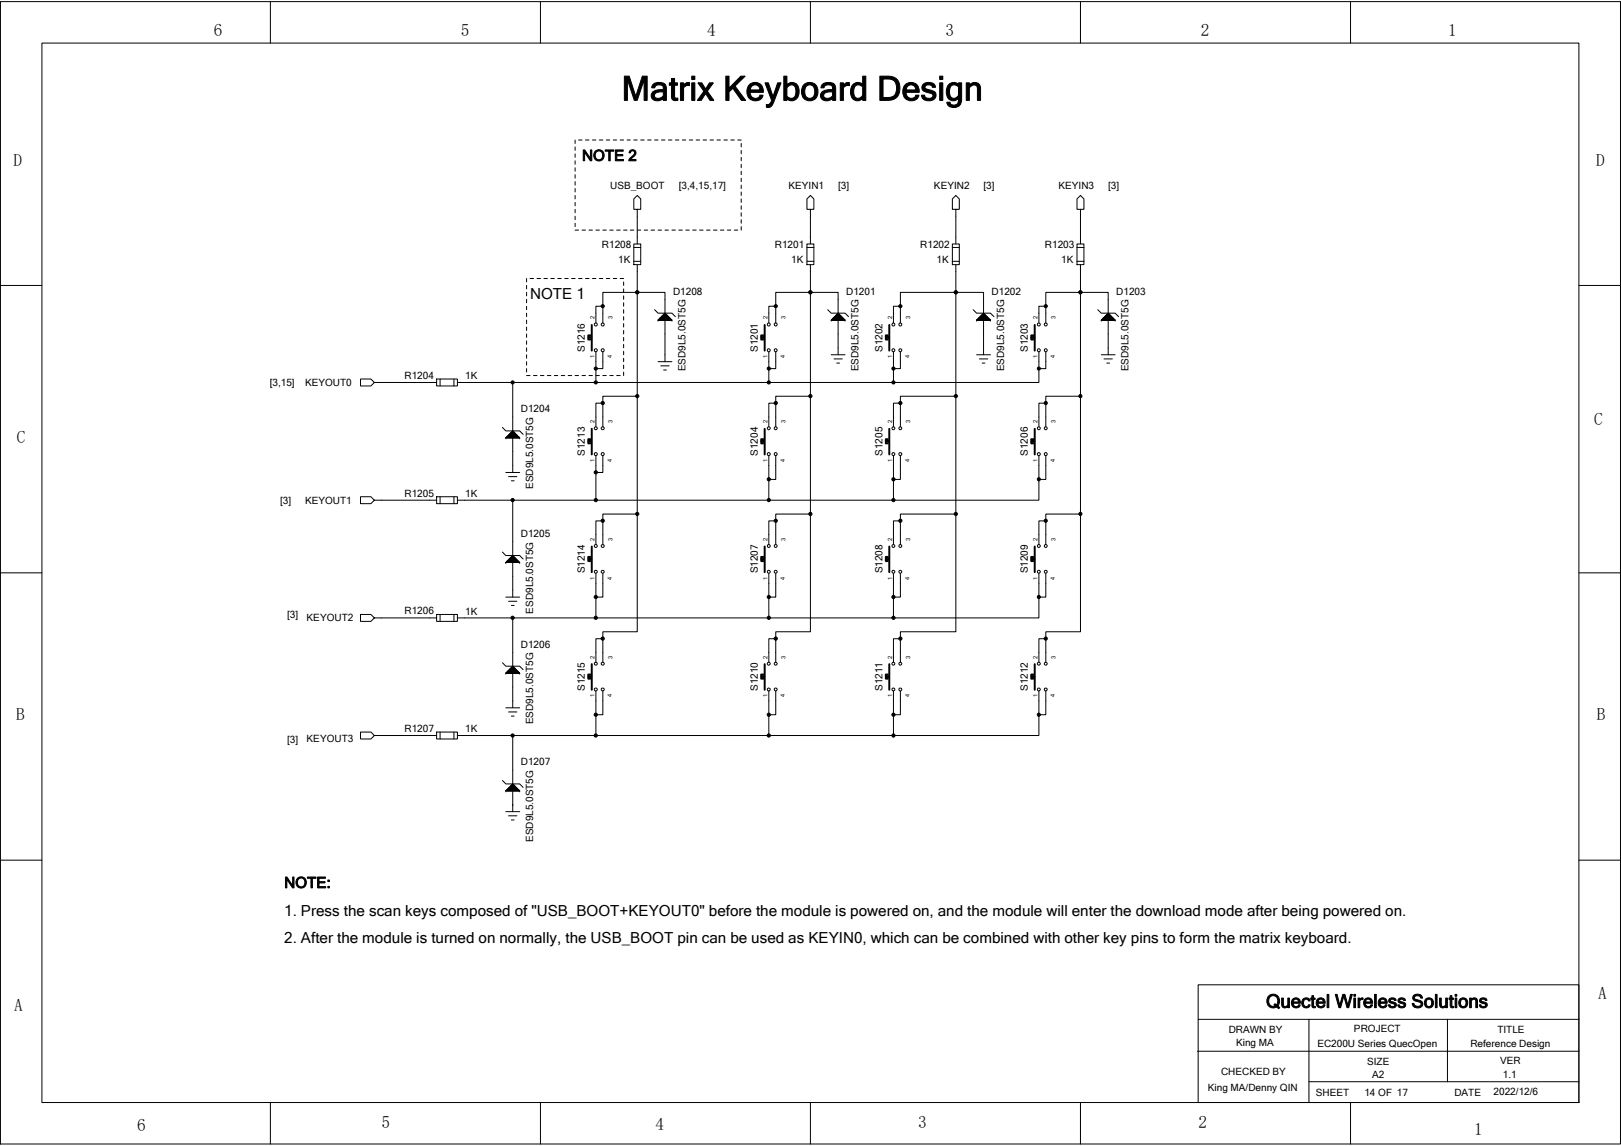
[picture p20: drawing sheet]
<svg xmlns="http://www.w3.org/2000/svg" width="297mm" height="210mm" viewBox="0 0 297 210" stroke-linecap="round" stroke-linejoin="round" font-family="sans-serif">
<defs><g id="words">
<text font-size="6.2" x="113.9" y="18.4">Matrix Keyboard Design</text>
<text font-size="3.4" x="232" y="184.6">Quectel Wireless Solutions</text>
<g font-size="3.2">
<text x="39.2" y="6.6">6</text>
<text x="84.5" y="6.6">5</text>
<text x="129.6" y="6.6">4</text>
<text x="173.2" y="6.6">3</text>
<text x="220.1" y="6.6">2</text>
<text x="265.4" y="6.6">1</text>
<text x="2.5" y="30.5">D</text>
<text x="292.5" y="30.4">D</text>
<text x="292.1" y="77.8">C</text>
<text x="3.1" y="81.1">C</text>
<text x="3" y="131.8">B</text>
<text x="292.6" y="131.8">B</text>
<text x="2.6" y="185.3">A</text>
<text x="292.9" y="183.1">A</text>
<text x="25.1" y="207.3">6</text>
<text x="69.9" y="206.8">5</text>
<text x="120.1" y="207">4</text>
<text x="168.2" y="206.8">3</text>
<text x="219.6" y="206.8">2</text>
<text x="270.1" y="208">1</text>
</g>
<g font-size="2.8">
<text x="106.7" y="29.5">NOTE 2</text>
<text x="97.1" y="54.8">NOTE 1</text>
<text x="52.1" y="162.7">NOTE:</text>
<text x="52.1" y="167.7">1. Press the scan keys composed of &quot;USB_BOOT+KEYOUT0&quot; before the module is powered on, and the module will enter the download mode after being powered on.</text>
<text x="52.1" y="172.8">2. After the module is turned on normally, the USB_BOOT pin can be used as KEYIN0, which can be combined with other key pins to form the matrix keyboard.</text>
</g>
<g font-size="1.8">
<text x="111.8" y="34.5">USB_BOOT</text>
<text x="124.4" y="34.6">[3,4,15,17]</text>
<text x="144.5" y="34.5">KEYIN1</text>
<text x="153.6" y="34.6">[3]</text>
<text x="171.1" y="34.5">KEYIN2</text>
<text x="180.2" y="34.6">[3]</text>
<text x="194" y="34.5">KEYIN3</text>
<text x="203.1" y="34.6">[3]</text>
<text x="110.3" y="45.5">R1208</text>
<text x="142" y="45.5">R1201</text>
<text x="168.6" y="45.5">R1202</text>
<text x="191.5" y="45.5">R1203</text>
<text x="113.3" y="48.2">1K</text>
<text x="123.3" y="54">D1208</text>
<text x="145" y="48.2">1K</text>
<text x="155.1" y="54">D1201</text>
<text x="171.6" y="48.2">1K</text>
<text x="181.7" y="54">D1202</text>
<text x="194.5" y="48.2">1K</text>
<text x="204.6" y="54">D1203</text>
<text x="107.2" y="64.5" transform="rotate(-90 107.2 64.5)">S1216</text>
<text x="138.8" y="64.5" transform="rotate(-90 138.8 64.5)">S1201</text>
<text x="161.7" y="64.5" transform="rotate(-90 161.7 64.5)">S1202</text>
<text x="188.3" y="64.5" transform="rotate(-90 188.3 64.5)">S1203</text>
<text x="49.4" y="70.8">[3,15]</text>
<text x="55.9" y="70.7">KEYOUT0</text>
<text x="74.1" y="69.4">R1204</text>
<text x="85.2" y="69.5">1K</text>
<text x="125.6" y="68" transform="rotate(-90 125.6 68)">ESD9L5.0ST5G</text>
<text x="157.3" y="68" transform="rotate(-90 157.3 68)">ESD9L5.0ST5G</text>
<text x="184" y="68" transform="rotate(-90 184 68)">ESD9L5.0ST5G</text>
<text x="206.8" y="68" transform="rotate(-90 206.8 68)">ESD9L5.0ST5G</text>
<text x="95.4" y="75.5">D1204</text>
<text x="107.2" y="83.5" transform="rotate(-90 107.2 83.5)">S1213</text>
<text x="138.8" y="83.5" transform="rotate(-90 138.8 83.5)">S1204</text>
<text x="161.7" y="83.5" transform="rotate(-90 161.7 83.5)">S1205</text>
<text x="188.3" y="83.5" transform="rotate(-90 188.3 83.5)">S1206</text>
<text x="97.7" y="89.6" transform="rotate(-90 97.7 89.6)">ESD9L5.0ST5G</text>
<text x="51.3" y="92.4">[3]</text>
<text x="55.9" y="92.3">KEYOUT1</text>
<text x="74.1" y="91">R1205</text>
<text x="85.2" y="91">1K</text>
<text x="95.4" y="98.4">D1205</text>
<text x="107.2" y="105.1" transform="rotate(-90 107.2 105.1)">S1214</text>
<text x="138.8" y="105.1" transform="rotate(-90 138.8 105.1)">S1207</text>
<text x="161.7" y="105.1" transform="rotate(-90 161.7 105.1)">S1208</text>
<text x="188.3" y="105.1" transform="rotate(-90 188.3 105.1)">S1209</text>
<text x="52.6" y="113.3">[3]</text>
<text x="56.2" y="113.9">KEYOUT2</text>
<text x="74.1" y="112.6">R1206</text>
<text x="85.2" y="112.6">1K</text>
<text x="97.7" y="112.4" transform="rotate(-90 97.7 112.4)">ESD9L5.0ST5G</text>
<text x="95.4" y="118.7">D1206</text>
<text x="107.2" y="126.6" transform="rotate(-90 107.2 126.6)">S1215</text>
<text x="138.8" y="126.6" transform="rotate(-90 138.8 126.6)">S1210</text>
<text x="161.7" y="126.6" transform="rotate(-90 161.7 126.6)">S1211</text>
<text x="188.3" y="126.6" transform="rotate(-90 188.3 126.6)">S1212</text>
<text x="52.6" y="136.1">[3]</text>
<text x="56.2" y="136">KEYOUT3</text>
<text x="74.1" y="134.1">R1207</text>
<text x="85.2" y="134.2">1K</text>
<text x="97.7" y="132.7" transform="rotate(-90 97.7 132.7)">ESD9L5.0ST5G</text>
<text x="95.4" y="140.3">D1207</text>
<text x="97.7" y="154.3" transform="rotate(-90 97.7 154.3)">ESD9L5.0ST5G</text>
<text x="225.1" y="189.3">DRAWN BY</text>
<text x="226.5" y="191.6">King MA</text>
<text x="241.4" y="191.9">EC200U Series QuecOpen</text>
<text x="248.1" y="189.1">PROJECT</text>
<text x="269.4" y="191.9">Reference Design</text>
<text x="274.4" y="189.2">TITLE</text>
<text x="223.7" y="197.1">CHECKED BY</text>
<text x="250.5" y="195.2">SIZE</text>
<text x="251.4" y="197.6">A2</text>
<text x="274.9" y="194.9">VER</text>
<text x="275.4" y="197.6">1.1</text>
<text x="221.3" y="199.9">King MA/Denny QIN</text>
<text x="241.1" y="200.7">SHEET</text>
<text x="250" y="200.7">14 OF 17</text>
<text x="266.5" y="200.7">DATE</text>
<text x="273.7" y="200.6">2022/12/6</text>
</g>
<g font-size="1">
<text x="108.9" y="58.5" transform="rotate(-90 108.9 58.5)">2</text>
<text x="112.2" y="58.5" transform="rotate(-90 112.2 58.5)">3</text>
<text x="140.6" y="58.5" transform="rotate(-90 140.6 58.5)">2</text>
<text x="143.9" y="58.5" transform="rotate(-90 143.9 58.5)">3</text>
<text x="163.5" y="58.5" transform="rotate(-90 163.5 58.5)">2</text>
<text x="166.8" y="58.5" transform="rotate(-90 166.8 58.5)">3</text>
<text x="190.1" y="58.5" transform="rotate(-90 190.1 58.5)">2</text>
<text x="193.4" y="58.5" transform="rotate(-90 193.4 58.5)">3</text>
<text x="108.9" y="65.6" transform="rotate(-90 108.9 65.6)">1</text>
<text x="112.1" y="65.6" transform="rotate(-90 112.1 65.6)">4</text>
<text x="140.6" y="65.6" transform="rotate(-90 140.6 65.6)">1</text>
<text x="143.8" y="65.6" transform="rotate(-90 143.8 65.6)">4</text>
<text x="163.5" y="65.6" transform="rotate(-90 163.5 65.6)">1</text>
<text x="166.6" y="65.6" transform="rotate(-90 166.6 65.6)">4</text>
<text x="190.1" y="65.6" transform="rotate(-90 190.1 65.6)">1</text>
<text x="193.3" y="65.6" transform="rotate(-90 193.3 65.6)">4</text>
<text x="108.9" y="77.6" transform="rotate(-90 108.9 77.6)">2</text>
<text x="112.2" y="77.6" transform="rotate(-90 112.2 77.6)">3</text>
<text x="140.6" y="77.6" transform="rotate(-90 140.6 77.6)">2</text>
<text x="143.9" y="77.6" transform="rotate(-90 143.9 77.6)">3</text>
<text x="163.5" y="77.6" transform="rotate(-90 163.5 77.6)">2</text>
<text x="166.8" y="77.6" transform="rotate(-90 166.8 77.6)">3</text>
<text x="190.1" y="77.6" transform="rotate(-90 190.1 77.6)">2</text>
<text x="193.4" y="77.6" transform="rotate(-90 193.4 77.6)">3</text>
<text x="108.9" y="84.6" transform="rotate(-90 108.9 84.6)">1</text>
<text x="112.1" y="84.6" transform="rotate(-90 112.1 84.6)">4</text>
<text x="140.6" y="84.6" transform="rotate(-90 140.6 84.6)">1</text>
<text x="143.8" y="84.6" transform="rotate(-90 143.8 84.6)">4</text>
<text x="163.5" y="84.6" transform="rotate(-90 163.5 84.6)">1</text>
<text x="166.6" y="84.6" transform="rotate(-90 166.6 84.6)">4</text>
<text x="190.1" y="84.6" transform="rotate(-90 190.1 84.6)">1</text>
<text x="193.3" y="84.6" transform="rotate(-90 193.3 84.6)">4</text>
<text x="108.9" y="99.1" transform="rotate(-90 108.9 99.1)">2</text>
<text x="112.2" y="99.1" transform="rotate(-90 112.2 99.1)">3</text>
<text x="140.6" y="99.1" transform="rotate(-90 140.6 99.1)">2</text>
<text x="143.9" y="99.1" transform="rotate(-90 143.9 99.1)">3</text>
<text x="163.5" y="99.1" transform="rotate(-90 163.5 99.1)">2</text>
<text x="166.8" y="99.1" transform="rotate(-90 166.8 99.1)">3</text>
<text x="190.1" y="99.1" transform="rotate(-90 190.1 99.1)">2</text>
<text x="193.4" y="99.1" transform="rotate(-90 193.4 99.1)">3</text>
<text x="108.9" y="106.2" transform="rotate(-90 108.9 106.2)">1</text>
<text x="112.1" y="106.2" transform="rotate(-90 112.1 106.2)">4</text>
<text x="140.6" y="106.2" transform="rotate(-90 140.6 106.2)">1</text>
<text x="143.8" y="106.2" transform="rotate(-90 143.8 106.2)">4</text>
<text x="163.5" y="106.2" transform="rotate(-90 163.5 106.2)">1</text>
<text x="166.6" y="106.2" transform="rotate(-90 166.6 106.2)">4</text>
<text x="190.1" y="106.2" transform="rotate(-90 190.1 106.2)">1</text>
<text x="193.3" y="106.2" transform="rotate(-90 193.3 106.2)">4</text>
<text x="108.9" y="120.7" transform="rotate(-90 108.9 120.7)">2</text>
<text x="112.2" y="120.7" transform="rotate(-90 112.2 120.7)">3</text>
<text x="140.6" y="120.7" transform="rotate(-90 140.6 120.7)">2</text>
<text x="143.9" y="120.7" transform="rotate(-90 143.9 120.7)">3</text>
<text x="163.5" y="120.7" transform="rotate(-90 163.5 120.7)">2</text>
<text x="166.8" y="120.7" transform="rotate(-90 166.8 120.7)">3</text>
<text x="190.1" y="120.7" transform="rotate(-90 190.1 120.7)">2</text>
<text x="193.4" y="120.7" transform="rotate(-90 193.4 120.7)">3</text>
<text x="108.9" y="127.7" transform="rotate(-90 108.9 127.7)">1</text>
<text x="112.1" y="127.7" transform="rotate(-90 112.1 127.7)">4</text>
<text x="140.6" y="127.7" transform="rotate(-90 140.6 127.7)">1</text>
<text x="143.8" y="127.7" transform="rotate(-90 143.8 127.7)">4</text>
<text x="163.5" y="127.7" transform="rotate(-90 163.5 127.7)">1</text>
<text x="166.6" y="127.7" transform="rotate(-90 166.6 127.7)">4</text>
<text x="190.1" y="127.7" transform="rotate(-90 190.1 127.7)">1</text>
<text x="193.3" y="127.7" transform="rotate(-90 193.3 127.7)">4</text>
</g>
</g></defs>
<g fill="none" stroke="#000" stroke-width=".18">
<path d="M.1 .3h296.8v209.3h-296.8zM7.7 7.9h281.6v194.1h-281.6zM49.5 .3v7.6M99 .3v7.6M148.5 .3v7.6M198 .3v7.6M247.5 .3v7.6M105.4 25.7v.6M105.4 26.9v.7M105.4 28.2v.6M105.4 29.5v.6M105.4 30.7v.7"/>
<path d="M105.4 32v.6M105.4 33.3v.6M105.4 34.5v.7M105.4 35.8v.6M105.4 37.1v.6M105.4 38.4v.6M105.4 39.6v.7M106 25.7h.7M107.3 25.7h.6M108.6 25.7h.6M109.8 25.7h.7M111.1 25.7h.6"/>
<path d="M112.4 25.7h.6M113.6 25.7h.7M114.9 25.7h.6M116.1 25.7h.7M116.8 38.4h.6v-2l-.6-.6-.7 .6v2h.7v6.3M117.4 25.7h.6M118.7 25.7h.6M119.9 25.7h.7M121.2 25.7h.7M122.5 25.7h.6M123.8 25.7h.6M125 25.7h.7"/>
<path d="M126.3 25.7h.6M127.6 25.7h.6M128.8 25.7h.7M130.1 25.7h.6M131.4 25.7h.6M132.6 25.7h.7M133.9 25.7h.7M135.2 25.7h.6M135.8 26.3v.6M135.8 27.6v.6M135.8 28.8v.7M135.8 30.1v.6"/>
<path d="M135.8 31.4v.6M135.8 32.6v.7M135.8 33.9v.6M135.8 35.2v.6M135.8 36.4v.7M135.8 37.7v.7M135.8 39v.6M148.5 38.4h.6v-2l-.6-.6-.6 .6v2h.6v6.3M175.2 38.4h.6v-2l-.6-.6-.7 .6v2h.7v6.3M198 38.4h.6v-2l-.6-.6-.6 .6v2h.6v6.3M.1 52.3h7.6M96.5 51v.7"/>
<path d="M96.5 52.3v.6M96.5 53.6v.6M96.5 54.8v.7M96.5 56.1v.6M96.5 57.4v.6M96.5 58.7v.6M96.5 59.9v.7M97.1 51h.7M98.4 51h.6M99.7 51h.6M100.9 51h.7M102.2 51h.6"/>
<path d="M103.5 51h.6M104.8 51h.6M105.4 40.9v.6M105.4 42.2h.6M106 51h.7M106.7 42.2h.6M107.3 51h.6M107.9 42.2h.7M108.6 51h.6M109.2 42.2h.6M109.8 51h.7M110.5 56.1h-1.3v3.1"/>
<path d="M110.5 56.1v-2.5h6.3v19M110.5 56.1v3.1M110.5 42.2h.6M111.1 51h.6M111.7 42.2h.7M112.4 51h.6M113 42.2h.6M113.6 51h.7M114.3 42.2h.6M114.3 51.7v.6M114.3 52.9v.7M114.3 54.2v.6"/>
<path d="M114.3 55.5v.6M114.3 56.7v.7M114.3 58v.7M114.3 59.3v.6M115.5 42.2h.6M116.1 44.7h1.3v3.8h-1.3zM116.1 47.9h1.3M116.1 45.3h1.3M116.8 48.5v5.1h5.1v12.7M116.8 42.2h.6M118 42.2h.7M119.3 42.2h.6"/>
<path d="M119.9 56.7l.7 .7h2.5l.7 .6M120.6 58.7h.1M120.6 58.7h2.5l-1.2-1.3-1.3 1.3h2.5M120.6 42.2h.6M120.7 58.5v.2M120.7 58.5h2.3v.2M120.8 58.4v.3M120.8 58.4h2.1v.3M121 58.7v-.4h1.7v.4M121.1 58.7v-.6h1.5v.6M121.2 58.7v-.7h1.3v.7M121.3 57.9v.8"/>
<path d="M121.3 57.9h1.1v.8M121.5 57.7v1M121.5 57.8h.7v.9M121.6 58.7v-1.1h.5v1.1M121.7 58.7v-1.2h.3v1.2M121.9 57.4h.1M121.9 42.2h.6M123.1 58.7h.1M123.1 42.2h.7M124.4 42.2h.6M125.7 42.2h.6M126.9 42.2h.7"/>
<path d="M128.2 42.2h.6M129.5 42.2h.6M130.7 42.2h.7M132 42.2h.6M133.3 42.2h.6M134.6 42.2h.6M135.8 40.3v.6M135.8 41.5v.7M140.9 59.2v-3.1h1.3v-2.5h6.3v19M142.2 56.1v3.1M147.9 44.7h1.2v3.8h-1.2zM147.9 47.9h1.2"/>
<path d="M147.9 45.3h1.2M148.5 53.6h.1M148.5 48.5v5.1h5.1v11.4M151.7 56.7l.6 .7h2.6l.6 .6M152.3 58.7h.1M152.3 58.7h2.6l-1.3-1.3-1.3 1.3h2.6M152.4 58.5v.2M152.4 58.5h2.3v.2M152.6 58.4v.3M152.6 58.4h2v.3M152.7 58.7v-.4h1.8v.4M152.8 58.7v-.6h1.5v.6"/>
<path d="M152.9 58.7v-.7h1.3v.7M153.1 57.9v.8M153.1 57.9h1v.8M153.2 57.7v1M153.2 57.8h.8v.9M153.3 58.7v-1.1h.5v1.1M153.5 58.7v-1.2h.2v1.2M153.6 57.4h.1M154.9 58.7h.1M165 56.1h-1.3v3.1M165 56.1v3.1M174.5 44.7h1.3v3.8h-1.3z"/>
<path d="M174.5 47.9h1.3M174.5 45.3h1.3M175.2 48.5v5.1M175.2 53.6h5v11.4M175.2 53.6v40.6M175.2 53.6h-10.2v2.5M178.3 56.7l.7 .7h2.5l.6 .6M179 58.7h.1M179 58.7h2.5l-1.3-1.3-1.2 1.3h2.5M179.1 58.5v.2M179.1 58.5h2.3v.2M179.2 58.4v.3"/>
<path d="M179.2 58.4h2v.3M179.3 58.7v-.4h1.8v.4M179.5 58.7v-.6h1.5v.6M179.6 58.7v-.7h1.3v.7M179.7 57.9v.8M179.7 57.9h1v.8M179.8 57.7v1M179.8 57.8h.8v.9M180 58.7v-1.1h.5v1.1M180.1 58.7v-1.2h.3v1.2M180.2 57.4h.1M181.5 58.7h.1"/>
<path d="M191.6 59.2v-5.6h6.4v40.6M191.6 56.1h-1.2v3.1M197.4 44.7h1.2v3.8h-1.2zM197.4 47.9h1.2M197.4 45.3h1.2M198 48.5v5.1h5.1v11.4M201.2 56.7l.6 .7h2.5l.7 .6M201.8 58.7h.1M201.8 58.7h2.5l-1.2-1.3-1.3 1.3h2.5M201.9 58.5v.2M201.9 58.5h2.3v.2M202.1 58.4v.3"/>
<path d="M202.1 58.4h2v.3M202.2 58.7v-.4h1.8v.4M202.3 58.7v-.6h1.5v.6M202.4 58.7v-.7h1.3v.7M202.6 57.9v.8M202.6 57.9h1v.8M202.7 57.7v1M202.7 57.8h.8v.9M202.8 58.7v-1.1h.5v1.1M202.9 58.7v-1.2h.3v1.2M203.1 57.4h.1M204.3 58.7h.1"/>
<path d="M289.3 52.3h7.6M80 70.1h-11.4l-.6 .6h-1.9v-1.3h1.9l.6 .7M80 69.4h3.8v1.3h-3.8zM80.6 69.4v1.3M83.2 69.4v1.3M83.8 70.1h10.2v16.5M92.1 78.3l.6 .7h2.5l.7 .6M92.9 79.9v.3M92.9 80h2.1v.2M93.1 79.8v.4M93.1 79.8h1.7v.4M93.4 79.4v.8"/>
<path d="M93.4 79.5h1.1v.7M93.6 79.3v.9M93.6 79.3h.7v.9M94 79h.1M94 70.1h69.7M96.5 61.2v.6M96.5 62.5v.6M96.5 63.7v.7M96.5 65v.6M96.5 66.3v.6M96.5 67.5v.7M96.5 68.8h.6"/>
<path d="M97.8 68.8h.6M99 68.8h.7M100.3 68.8h.6M101.6 68.8h.6M102.8 68.8h.7M104.1 68.8h.7M105.4 68.8h.6M106.7 68.8h.6M107.9 68.8h.7M109.2 64.5v5.6M109.2 68.8h.6M110.5 73.9h-1.3v4.3"/>
<path d="M110.5 73.9v4.3M110.5 64.5v3h-1.3M110.5 68.8h.6M111.7 68.8h.7M113 68.8h.6M114.3 60.6v.6M114.3 61.8v.7M114.3 63.1v.6M114.3 64.4v.6M114.3 65.6v.7M114.3 66.9v.6M114.3 68.2v.6"/>
<path d="M116.8 72.6h-6.3v1.3M116.8 72.6v21.6M120.6 66.3h2.5M121.1 67h1.5M121.6 67.8h.5M140.9 64.5v5.6M142.2 73.9h-1.3v4.3M142.2 73.9v4.3M142.2 64.5v3h-1.3M148.5 72.6h-6.3v1.3M148.5 72.6v21.6M152.3 65h2.6"/>
<path d="M152.8 65.8h1.5M153.3 66.5h.5M163.7 67.5v2.6M163.7 64.5v3h1.3v-3M165 73.9h-1.3v4.3M165 73.9v4.3M175.2 72.6h-10.2v1.3M179 65h2.5M179.5 65.8h1.5M180 66.5h.5M190.4 64.5v3M190.4 67.5v2.6h-26.7"/>
<path d="M191.6 64.5v3h-1.2M191.6 73.9h-1.2v4.3M191.6 73.9v4.3M198 72.6h-6.4v1.3M201.8 65h2.5M202.3 65.8h1.5M202.8 66.5h.5M80 91.7h-11.4l-.6 .6h-1.9v-1.3h1.9l.6 .7M80 91h3.8v1.3h-3.8zM80.6 91v1.3M83.2 91v1.3M83.8 91.7h10.2v17.7"/>
<path d="M92.7 80.2h.1M92.7 80.2h2.5l-1.2-1.2-1.3 1.2h2.5M92.7 86.6h2.5M92.8 80.2v-.1h2.3v.1M93.2 80.2v-.5h1.5v.5M93.2 87.3h1.5M93.3 80.2v-.6h1.3v.6M93.7 80.2v-1h.5v1M93.7 88.1h.5M93.8 80.2v-1.1h.3v1.1M95.2 80.2h.1M109.2 99.8v-4.4h1.3v4.4"/>
<path d="M109.2 83.5v8.2M110.5 83.5v3.1h-1.3M116.8 94.2h-6.3v1.2M116.8 94.2v21.6h-6.3v1.2M140.9 83.5v8.2M142.2 95.4h-1.3v4.4M142.2 95.4v4.4M142.2 83.5v4.3h-1.3M148.5 94.2h-6.3v1.2M148.5 94.2v21.6h-6.3v1.2M163.7 91.7h-69.7M163.7 83.5v8.2"/>
<path d="M165 95.4h-1.3v4.4M165 95.4v4.4M165 83.5v4.3h-1.3M175.2 94.2h-10.2v1.2M175.2 94.2v21.6h-10.2v1.2M190.4 83.5v4.3M191.6 83.5v4.3h-1.2v3.9h-26.7M191.6 95.4h-1.2v4.4M191.6 95.4v4.4M198 94.2v21.6h-6.4v1.2M198 94.2h-6.4v1.2M.1 105h7.6"/>
<path d="M80 113.2h-11.4l-.6 .7h-1.9v-1.3h1.9l.6 .6M80 112.6h3.8v1.3h-3.8zM80.6 112.6v1.3M83.2 112.6v1.3M83.8 113.2h10.2v16.5M92.1 101.2l.6 .6h2.5l.7 .6M92.7 103.1h.1M92.7 103.1h2.5l-1.2-1.3-1.3 1.3h2.5M92.7 109.4h2.5M92.8 102.9v.2M92.8 102.9h2.3v.2M92.9 102.8v.3"/>
<path d="M92.9 102.8h2.1v.3M93.1 102.6v.5M93.1 102.7h1.7v.4M93.2 102.5v.6M93.2 102.6h1.5v.5M93.2 110.2h1.5M93.3 102.4v.7M93.3 102.4h1.3v.7M93.4 102.3v.8M93.4 102.3h1.1v.8M93.6 102.1v1M93.6 102.2h.7v.9"/>
<path d="M93.7 102v1.1M93.7 102h.5v1.1M93.7 110.9h.5M93.8 101.9v1.2M93.8 101.9h.3v1.2M94 101.8h.1M95.2 103.1h.1M109.2 105.1v8.1M110.5 105.1v4.3h-1.3M110.5 117h-1.3v4.3M110.5 117v4.3M140.9 105.1v8.1"/>
<path d="M142.2 117h-1.3v4.3M142.2 117v4.3M142.2 105.1v4.3h-1.3M163.7 113.2h-69.7M163.7 105.1v8.1M165 117h-1.3v4.3M165 117v4.3M165 105.1v4.3h-1.3M190.4 105.1v4.3M190.4 109.4v3.8h-26.7M191.6 105.1v4.3h-1.2M191.6 117h-1.2v4.3"/>
<path d="M191.6 117v4.3M289.3 105h7.6M80 134.8h-11.4l-.6 .6h-1.9v-1.3h1.9l.6 .7M80 134.1h3.8v1.3h-3.8zM80.6 134.1v1.3M83.2 134.1v1.3M83.8 134.8h25.4M92.1 121.4l.6 .7h2.5l.7 .6M92.7 123.3h.1M92.7 123.3h2.5l-1.2-1.2-1.3 1.2h2.5M92.7 129.7h2.5M92.8 123.2v.1"/>
<path d="M92.8 123.2h2.3v.1M92.9 123.1v.2M92.9 123.1h2.1v.2M93.1 123.3v-.4l1.7 .1v.3M93.2 123.3v-.5h1.5v.5M93.2 130.5h1.5M93.3 123.3v-.6h1.3v.6M93.4 122.6v.7M93.4 122.6h1.1v.7M93.6 122.4v.9M93.6 122.4h.7v.9M93.7 123.3v-1h.5v1"/>
<path d="M93.7 131.2h.5M93.8 123.3v-1.1h.3v1.1M94 122.1h.1M94 134.8v13.9M95.2 123.3h.1M109.2 134.8h31.7M109.2 126.6v8.2M110.5 126.6v4.4h-1.3M140.9 126.6v4.4M142.2 126.6v4.4h-1.3v3.8M163.7 131v3.8h-22.8M163.7 126.6v4.4"/>
<path d="M165 126.6v4.4h-1.3M190.4 126.6v4.4M190.4 131v3.8h-26.7M191.6 126.6v4.4h-1.2M.1 157.6h7.6M92.1 143l.6 .6h2.5l.7 .7M92.7 144.9h.1M92.7 144.9h2.5l-1.2-1.3-1.3 1.3h2.5M92.7 148.7h2.5M92.8 144.9v-.1h2.3v.1M92.9 144.6v.3M92.9 144.7h2.1v.2"/>
<path d="M93.1 144.5v.4M93.1 144.5h1.7v.4M93.2 144.9v-.5h1.5v.5M93.2 149.5h1.5M93.3 144.9v-.6h1.3v.6M93.4 144.1v.8M93.4 144.1h1.1v.8M93.6 144v.9M93.6 144h.7v.9M93.7 144.9v-1h.5v1M93.7 150.2h.5M93.8 144.9v-1.2l.3 .1v1.1"/>
<path d="M94 143.6h.1M94 147.4h.1M95.2 144.9h.1M289.3 157.6h7.6M219.4 192.6h69.9M219.6 180.4h69.7v21.6h-69.7zM219.6 186.8h69.7M239.9 198.2h49.4M239.9 186.8v15.2M265.2 186.8v11.4M49.5 202v7.6M99 202v7.6"/>
<path d="M148.5 202v7.6M198 202v7.6M247.5 202v7.6"/>
<circle cx="109.2" cy="59.5" r=".28"/>
<circle cx="110.4" cy="59.5" r=".28"/>
<circle cx="140.9" cy="59.5" r=".27"/>
<circle cx="142.1" cy="59.5" r=".27"/>
<circle cx="163.7" cy="59.5" r=".27"/>
<circle cx="165" cy="59.5" r=".27"/>
<circle cx="190.3" cy="59.5" r=".27"/>
<circle cx="191.6" cy="59.5" r=".27"/>
<circle cx="109.2" cy="64.2" r=".28"/>
<circle cx="109.2" cy="78.5" r=".27"/>
<circle cx="110.4" cy="64.2" r=".28"/>
<circle cx="110.4" cy="78.5" r=".27"/>
<circle cx="140.9" cy="64.2" r=".27"/>
<circle cx="140.9" cy="78.5" r=".27"/>
<circle cx="142.1" cy="64.2" r=".27"/>
<circle cx="142.1" cy="78.5" r=".27"/>
<circle cx="163.7" cy="64.2" r=".27"/>
<circle cx="163.7" cy="78.5" r=".27"/>
<circle cx="165" cy="64.2" r=".27"/>
<circle cx="165" cy="78.5" r=".27"/>
<circle cx="190.3" cy="64.2" r=".27"/>
<circle cx="190.4" cy="78.5" r=".27"/>
<circle cx="191.6" cy="64.2" r=".27"/>
<circle cx="191.6" cy="78.5" r=".27"/>
<circle cx="109.2" cy="83.2" r=".28"/>
<circle cx="110.4" cy="83.2" r=".28"/>
<circle cx="140.9" cy="83.2" r=".27"/>
<circle cx="142.1" cy="83.2" r=".27"/>
<circle cx="163.7" cy="83.2" r=".27"/>
<circle cx="165" cy="83.2" r=".27"/>
<circle cx="190.3" cy="83.2" r=".27"/>
<circle cx="191.6" cy="83.2" r=".27"/>
<circle cx="109.2" cy="104.8" r=".27"/>
<circle cx="109.2" cy="100" r=".27"/>
<circle cx="110.4" cy="100" r=".27"/>
<circle cx="110.4" cy="104.8" r=".27"/>
<circle cx="140.9" cy="104.8" r=".27"/>
<circle cx="140.9" cy="100" r=".27"/>
<circle cx="142.1" cy="100" r=".27"/>
<circle cx="142.1" cy="104.8" r=".27"/>
<circle cx="163.7" cy="104.8" r=".27"/>
<circle cx="163.7" cy="100" r=".27"/>
<circle cx="165" cy="104.8" r=".27"/>
<circle cx="165" cy="100" r=".27"/>
<circle cx="190.4" cy="100" r=".27"/>
<circle cx="190.4" cy="104.8" r=".27"/>
<circle cx="191.6" cy="100" r=".27"/>
<circle cx="191.6" cy="104.8" r=".27"/>
<circle cx="109.2" cy="121.6" r=".27"/>
<circle cx="109.2" cy="126.3" r=".27"/>
<circle cx="110.4" cy="126.3" r=".27"/>
<circle cx="110.4" cy="121.6" r=".27"/>
<circle cx="140.9" cy="126.3" r=".27"/>
<circle cx="140.9" cy="121.6" r=".27"/>
<circle cx="142.1" cy="126.3" r=".27"/>
<circle cx="142.1" cy="121.6" r=".27"/>
<circle cx="163.7" cy="121.6" r=".27"/>
<circle cx="163.7" cy="126.3" r=".27"/>
<circle cx="165" cy="121.6" r=".27"/>
<circle cx="165" cy="126.3" r=".27"/>
<circle cx="190.4" cy="126.3" r=".27"/>
<circle cx="190.4" cy="121.6" r=".27"/>
<circle cx="191.6" cy="121.6" r=".27"/>
<circle cx="191.6" cy="126.3" r=".27"/>
</g>
<g fill="none" stroke="#000" stroke-width=".36">
<path d="M108.4 59.5v4.7M140.1 59.5v4.7M163 59.5v4.7M189.6 59.5v4.7M108.2 61.4h-.4v.8h.4M108.4 78.6v4.7M139.9 61.4h-.4v.8h.4M140.1 78.6v4.7M162.7 61.4h-.4v.8h.4M163 78.6v4.7M189.4 61.4h-.4v.8h.4M189.6 78.6v4.7"/>
<path d="M108.2 80.5h-.4v.7h.4M139.9 80.5h-.4v.7h.4M162.7 80.5h-.4v.7h.4M189.4 80.5h-.4v.7h.4M108.2 102h-.4v.8h.4M108.4 100.1v4.7M139.9 102h-.4v.8h.4M140.1 100.1v4.7M162.7 102h-.4v.8h.4M163 100.1v4.7M189.4 102h-.4v.8h.4M189.6 100.1v4.7"/>
<path d="M108.2 123.6h-.4v.8h.4M108.4 121.7v4.7M139.9 123.6h-.4v.8h.4M140.1 121.7v4.7M162.7 123.6h-.4v.8h.4M163 121.7v4.7M189.4 123.6h-.4v.8h.4M189.6 121.7v4.7"/>
</g>
<g fill="none" stroke="#000" stroke-width=".49">
<path d="M107.9 61.8h.4M139.6 61.8h.4M162.5 61.8h.3M189.1 61.8h.4M107.9 80.9h.4M139.6 80.9h.4M162.5 80.9h.3M189.1 80.9h.4M107.9 102.4h.4M139.6 102.4h.4M162.5 102.4h.3M189.1 102.4h.4"/>
<path d="M107.9 124h.4M139.6 124h.4M162.5 124h.3M189.1 124h.4"/>
</g>
<g fill="#000" stroke="#000" stroke-width=".18">
<circle cx="110.4" cy="56.1" r=".29"/>
<circle cx="116.8" cy="53.6" r=".29"/>
<circle cx="142.2" cy="56.1" r=".29"/>
<circle cx="148.5" cy="53.6" r=".29"/>
<circle cx="165" cy="56.1" r=".29"/>
<circle cx="175.2" cy="53.6" r=".29"/>
<circle cx="191.6" cy="56.1" r=".29"/>
<circle cx="198" cy="53.6" r=".29"/>
<circle cx="93.9" cy="70.1" r=".29"/>
<circle cx="109.2" cy="70.1" r=".29"/>
<circle cx="109.2" cy="67.5" r=".29"/>
<circle cx="110.4" cy="73.8" r=".3"/>
<circle cx="116.8" cy="72.6" r=".3"/>
<circle cx="140.9" cy="67.5" r=".29"/>
<circle cx="140.9" cy="70.1" r=".29"/>
<circle cx="142.2" cy="73.8" r=".3"/>
<circle cx="148.5" cy="72.6" r=".3"/>
<circle cx="163.7" cy="70.1" r=".29"/>
<circle cx="163.7" cy="67.5" r=".29"/>
<circle cx="165" cy="73.8" r=".3"/>
<circle cx="175.2" cy="72.6" r=".3"/>
<circle cx="190.4" cy="67.5" r=".29"/>
<circle cx="191.6" cy="73.8" r=".29"/>
<circle cx="198" cy="72.6" r=".29"/>
<circle cx="93.9" cy="91.6" r=".3"/>
<circle cx="109.2" cy="91.6" r=".3"/>
<circle cx="109.2" cy="86.5" r=".3"/>
<circle cx="110.4" cy="95.4" r=".3"/>
<circle cx="116.8" cy="94.2" r=".3"/>
<circle cx="140.9" cy="87.8" r=".3"/>
<circle cx="140.9" cy="91.6" r=".3"/>
<circle cx="142.2" cy="95.4" r=".3"/>
<circle cx="148.5" cy="94.2" r=".3"/>
<circle cx="163.7" cy="87.8" r=".3"/>
<circle cx="163.7" cy="91.6" r=".3"/>
<circle cx="165" cy="95.4" r=".3"/>
<circle cx="175.2" cy="94.2" r=".3"/>
<circle cx="190.4" cy="87.8" r=".29"/>
<circle cx="191.6" cy="95.4" r=".29"/>
<circle cx="198" cy="94.2" r=".29"/>
<circle cx="93.9" cy="113.2" r=".3"/>
<circle cx="109.2" cy="113.2" r=".3"/>
<circle cx="109.2" cy="109.4" r=".3"/>
<circle cx="110.4" cy="117" r=".3"/>
<circle cx="140.9" cy="109.4" r=".3"/>
<circle cx="140.9" cy="113.2" r=".3"/>
<circle cx="142.2" cy="117" r=".3"/>
<circle cx="163.7" cy="113.2" r=".3"/>
<circle cx="163.7" cy="109.4" r=".3"/>
<circle cx="165" cy="117" r=".3"/>
<circle cx="190.4" cy="109.4" r=".29"/>
<circle cx="191.6" cy="117" r=".29"/>
<circle cx="93.9" cy="134.8" r=".3"/>
<circle cx="109.2" cy="131" r=".3"/>
<circle cx="109.2" cy="134.8" r=".3"/>
<circle cx="140.9" cy="131" r=".3"/>
<circle cx="140.9" cy="134.8" r=".3"/>
<circle cx="163.7" cy="131" r=".3"/>
<circle cx="163.7" cy="134.8" r=".3"/>
<circle cx="190.4" cy="131" r=".29"/>
</g>
<use href="#words"/>
</svg>
